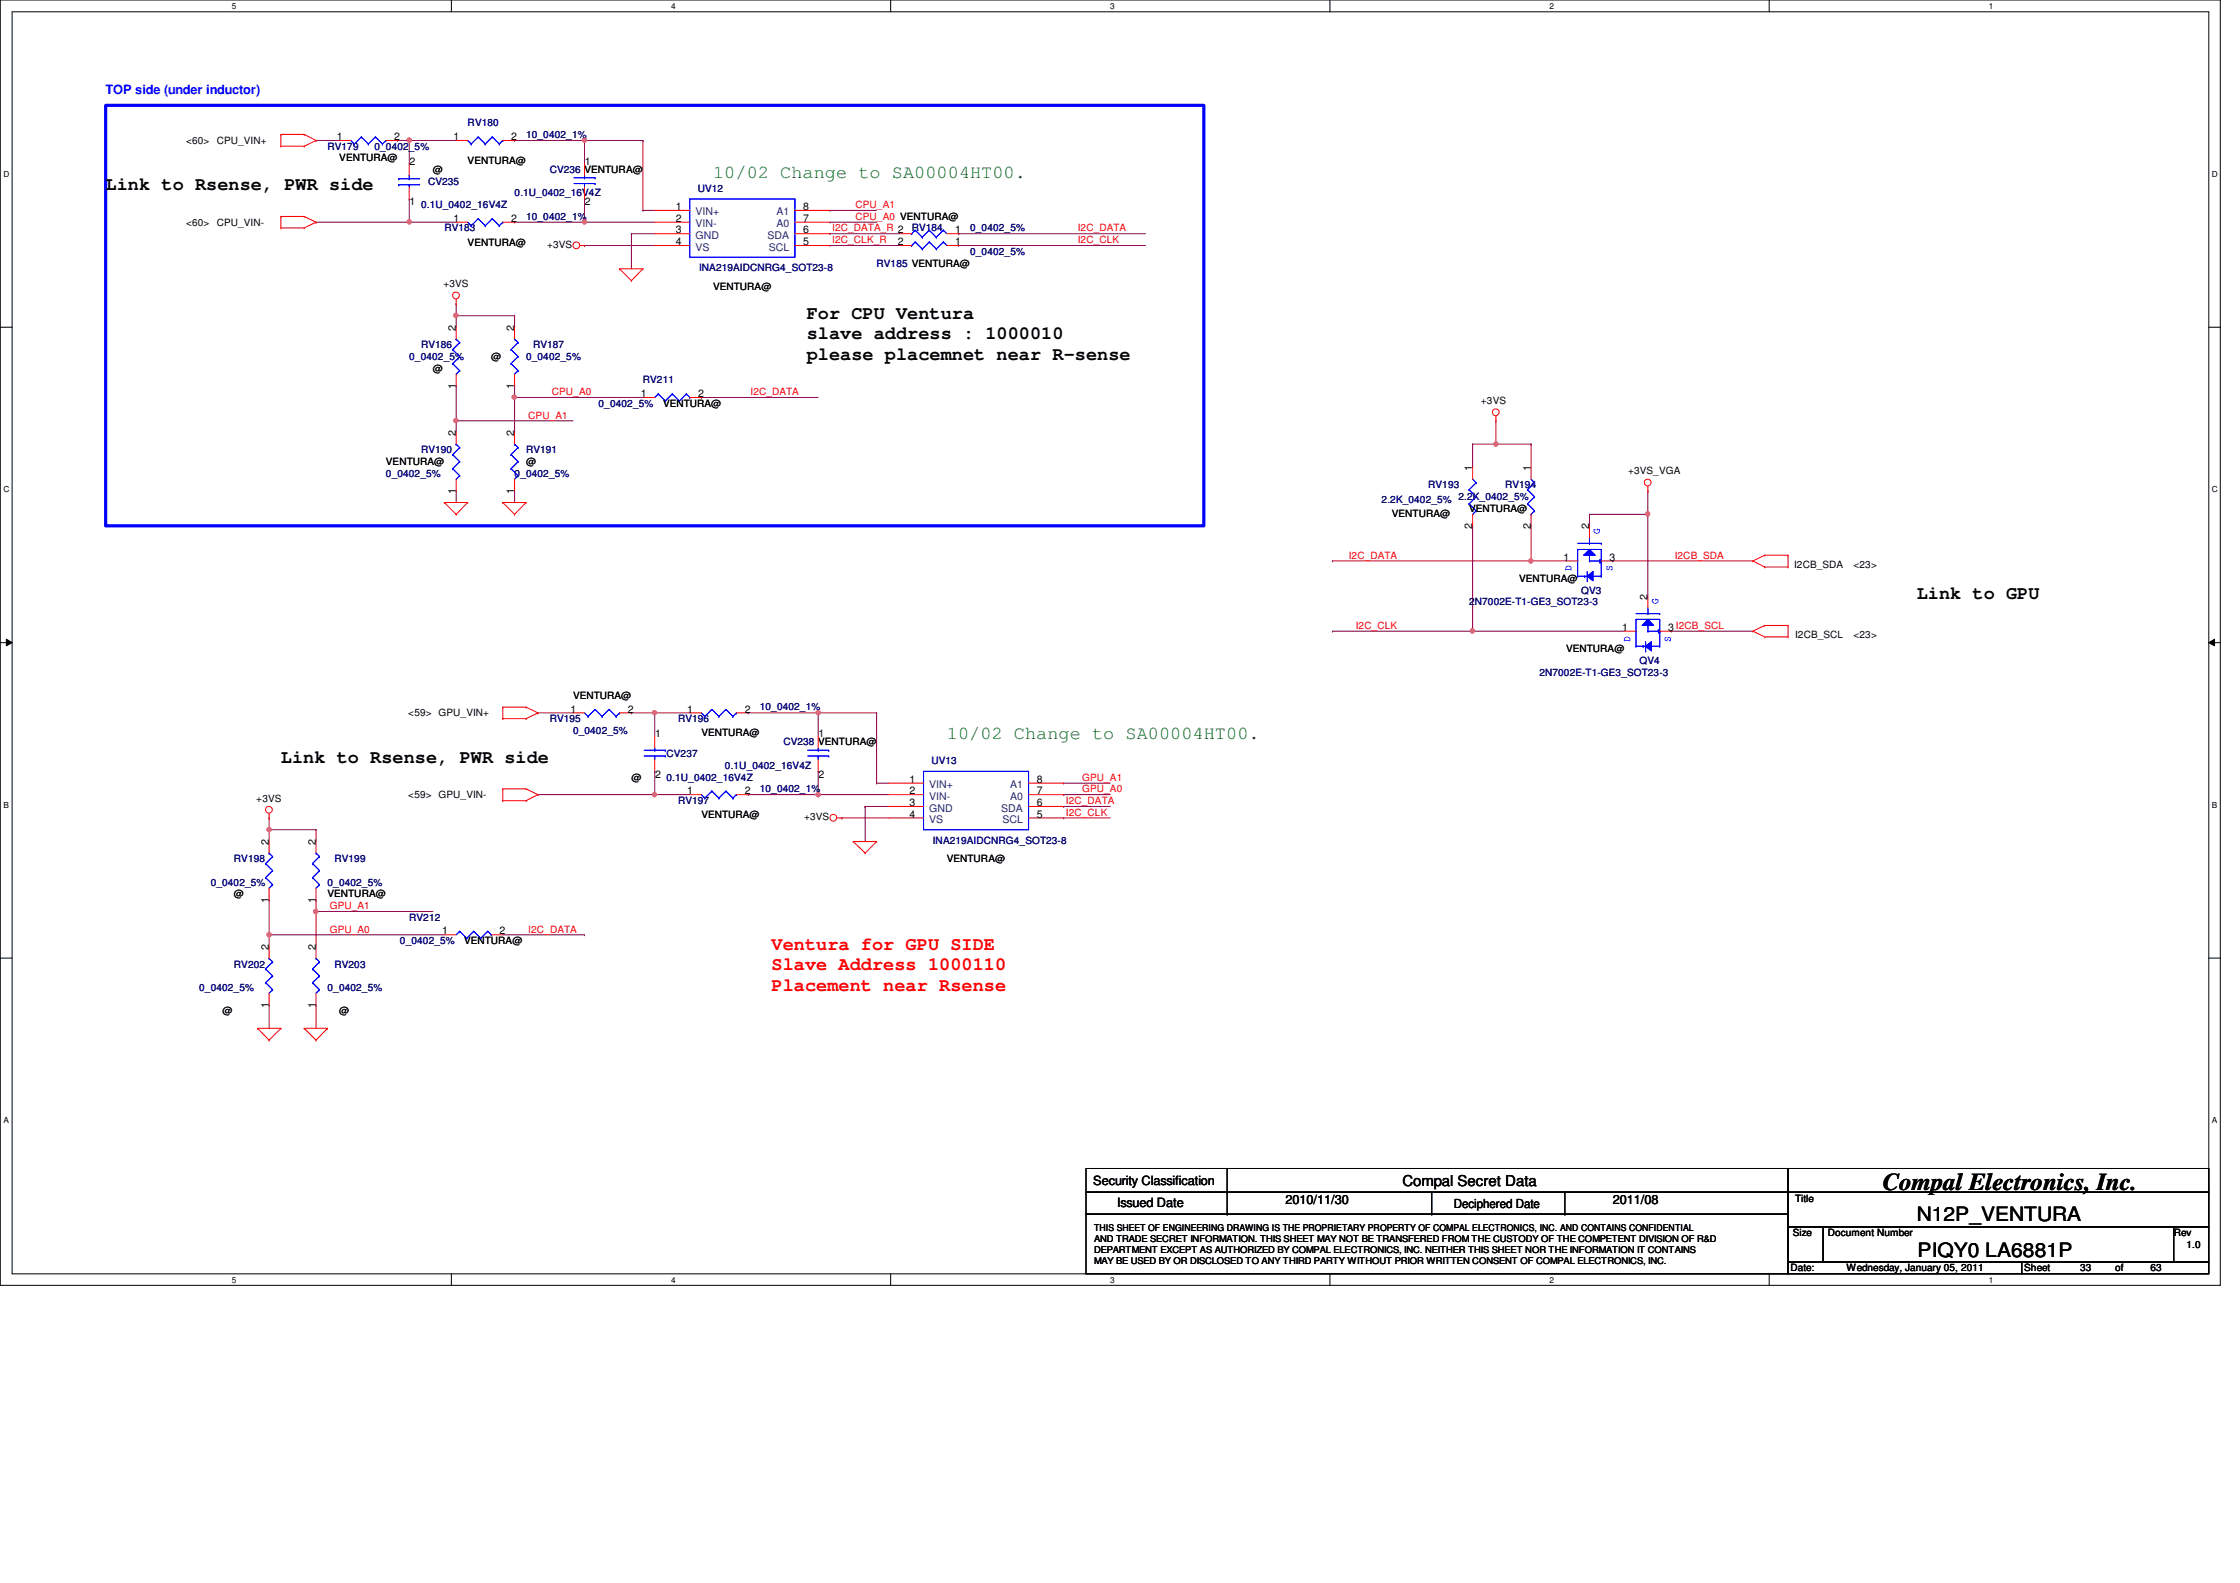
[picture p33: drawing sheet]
<svg xmlns="http://www.w3.org/2000/svg" width="297mm" height="210mm" viewBox="0 0 297 210" stroke-linecap="round" stroke-linejoin="round" font-family="sans-serif">
<defs><g id="words">
<text font-size="3.2" x="249.7" y="157.8">Compal Electronics, Inc.</text>
<g font-size="2.6">
<text x="254.2" y="162">N12P_VENTURA</text>
<text x="254.3" y="166.6">PIQY0 LA6881P</text>
</g>
<g font-size="2.5" fill="#008000">
<text x="94.6" y="23.7">10/02 Change to SA00004HT00.</text>
<text x="125.6" y="98">10/02 Change to SA00004HT00.</text>
</g>
<g font-size="2.5">
<text x="14" y="25.2">Link to Rsense, PWR side</text>
<text x="107" y="42.3">For CPU Ventura</text>
<text x="107" y="45">slave address : 1000010</text>
<text x="107" y="47.7">please placemnet near R-sense</text>
<text x="254.2" y="79.5">Link to GPU</text>
<text x="37.3" y="101.2">Link to Rsense, PWR side</text>
</g>
<g font-size="2.5" fill="#f00">
<text x="102.3" y="125.9">Ventura for GPU SIDE</text>
<text x="102.3" y="128.7">Slave Address 1000110</text>
<text x="102.3" y="131.4">Placement near Rsense</text>
</g>
<text font-size="2" x="186" y="157.2">Compal Secret Data</text>
<text font-size="1.7" fill="#00f" x="14" y="12.4">TOP side (under inductor)</text>
<g font-size="1.7">
<text x="144.9" y="157.1">Security Classification</text>
<text x="148.2" y="160.1">Issued Date</text>
<text x="170.5" y="159.6">2010/11/30</text>
<text x="192.8" y="160.1">Deciphered Date</text>
<text x="213.9" y="159.6">2011/08</text>
</g>
<g font-size="1.4">
<text x="44.7" y="18.6">1</text>
<text x="52.3" y="18.6">2</text>
<text x="54.3" y="21.8">2</text>
<text x="60.2" y="18.6">1</text>
<text x="67.8" y="18.6">2</text>
<text x="77.6" y="21.8">1</text>
<text x="54.3" y="27.2">1</text>
<text x="60.2" y="29.4">1</text>
<text x="67.8" y="29.4">2</text>
<text x="77.6" y="27.2">2</text>
<text x="89.6" y="27.9">1</text>
<text x="89.6" y="29.4">2</text>
<text x="106.5" y="29.4">7</text>
<text x="106.5" y="27.9">8</text>
<text x="89.6" y="32.5">4</text>
<text x="89.6" y="30.9">3</text>
<text x="106.5" y="32.5">5</text>
<text x="106.5" y="30.9">6</text>
<text x="119" y="32.5">2</text>
<text x="126.7" y="30.9">1</text>
<text x="126.7" y="32.5">1</text>
<text x="60.4" y="43.9" transform="rotate(-90 60.4 43.9)">2</text>
<text x="68.2" y="43.9" transform="rotate(-90 68.2 43.9)">2</text>
<text x="60.4" y="51.5" transform="rotate(-90 60.4 51.5)">1</text>
<text x="68.2" y="51.5" transform="rotate(-90 68.2 51.5)">1</text>
<text x="85" y="52.7">1</text>
<text x="92.6" y="52.7">2</text>
<text x="60.4" y="57.8" transform="rotate(-90 60.4 57.8)">2</text>
<text x="68.2" y="57.8" transform="rotate(-90 68.2 57.8)">2</text>
<text x="60.4" y="65.4" transform="rotate(-90 60.4 65.4)">1</text>
<text x="68.2" y="65.4" transform="rotate(-90 68.2 65.4)">1</text>
<text x="195.2" y="62.4" transform="rotate(-90 195.2 62.4)">1</text>
<text x="203" y="62.4" transform="rotate(-90 203 62.4)">1</text>
<text x="195.2" y="70.1" transform="rotate(-90 195.2 70.1)">2</text>
<text x="203" y="70.1" transform="rotate(-90 203 70.1)">2</text>
<text x="210.7" y="70.2" transform="rotate(-90 210.7 70.2)">2</text>
<text x="207.3" y="74.3">1</text>
<text x="213.4" y="74.3">3</text>
<text x="215.1" y="83.7">1</text>
<text x="218.5" y="79.5" transform="rotate(-90 218.5 79.5)">2</text>
<text x="221.2" y="83.7">3 I2CB_SCL</text>
<text x="75.6" y="94.5">1</text>
<text x="83.3" y="94.5">2</text>
<text x="91.1" y="94.5">1</text>
<text x="98.8" y="94.5">2</text>
<text x="86.9" y="97.8">1</text>
<text x="108.5" y="97.8">1</text>
<text x="86.9" y="103.1">2</text>
<text x="91.1" y="105.3">1</text>
<text x="98.8" y="105.3">2</text>
<text x="108.5" y="103.1">2</text>
<text x="120.6" y="103.8">1</text>
<text x="120.6" y="105.3">2</text>
<text x="120.6" y="106.9">3</text>
<text x="137.5" y="106.9">6</text>
<text x="137.5" y="105.3">7</text>
<text x="137.5" y="103.8">8</text>
<text x="35.6" y="112" transform="rotate(-90 35.6 112)">2</text>
<text x="41.9" y="112" transform="rotate(-90 41.9 112)">2</text>
<text x="120.6" y="108.4">4</text>
<text x="137.5" y="108.4">5</text>
<text x="35.6" y="119.7" transform="rotate(-90 35.6 119.7)">1</text>
<text x="41.9" y="119.7" transform="rotate(-90 41.9 119.7)">1</text>
<text x="35.6" y="126" transform="rotate(-90 35.6 126)">2</text>
<text x="41.9" y="126" transform="rotate(-90 41.9 126)">2</text>
<text x="58.6" y="123.9">1</text>
<text x="66.2" y="123.9">2</text>
<text x="35.6" y="133.6" transform="rotate(-90 35.6 133.6)">1</text>
<text x="41.9" y="133.6" transform="rotate(-90 41.9 133.6)">1</text>
</g>
<g font-size="1.4" fill="#004080">
<text x="92.2" y="28.6">VIN+</text>
<text x="103" y="28.6">A1</text>
<text x="92.2" y="30.1">VIN-</text>
<text x="92.2" y="33.2">VS</text>
<text x="92.2" y="31.7">GND</text>
<text x="101.8" y="31.7">SDA</text>
<text x="101.9" y="33.2">SCL</text>
<text x="103" y="30.1">A0</text>
<text x="123.2" y="104.5">VIN+</text>
<text x="123.2" y="106">VIN-</text>
<text x="123.2" y="107.6">GND</text>
<text x="132.8" y="107.6">SDA</text>
<text x="133.9" y="106">A0</text>
<text x="133.9" y="104.5">A1</text>
<text x="123.2" y="109.1">VS</text>
<text x="132.9" y="109.1">SCL</text>
</g>
<g font-size="1.4" fill="#00f">
<text x="212.1" y="70.8" transform="rotate(-90 212.1 70.8)">G</text>
<text x="208.4" y="75.8" transform="rotate(-90 208.4 75.8)">D</text>
<text x="213.8" y="75.8" transform="rotate(-90 213.8 75.8)">S</text>
<text x="219.9" y="80.1" transform="rotate(-90 219.9 80.1)">G</text>
<text x="216.2" y="85.1" transform="rotate(-90 216.2 85.1)">D</text>
<text x="221.6" y="85.1" transform="rotate(-90 221.6 85.1)">S</text>
</g>
<g font-size="1.3" fill="#000080">
<text x="62" y="16.7">RV180</text>
<text x="43.4" y="19.9">RV179</text>
<text x="49.7" y="19.9">0_0402_5%</text>
<text x="69.8" y="18.3">10_0402_1%</text>
<text x="72.9" y="22.9">CV236 VENTURA@</text>
<text x="55.8" y="27.6">0.1U_0402_16V4Z</text>
<text x="56.8" y="24.5">CV235</text>
<text x="68.2" y="26">0.1U_0402_16V4Z</text>
<text x="69.8" y="29.1">10_0402_1%</text>
<text x="92.5" y="25.4">UV12</text>
<text x="58.9" y="30.7">RV183</text>
<text x="92.7" y="35.9">INA219AIDCNRG4_SOT23-8</text>
<text x="116.2" y="35.3">RV185 VENTURA@</text>
<text x="120.9" y="30.7">RV184</text>
<text x="128.6" y="30.7">0_0402_5%</text>
<text x="128.6" y="33.8">0_0402_5%</text>
<text x="54.3" y="47.7">0_0402_5%</text>
<text x="55.8" y="46.2">RV186</text>
<text x="69.8" y="47.7">0_0402_5%</text>
<text x="70.7" y="46.2">RV187</text>
<text x="79.4" y="53.9">0_0402_5%</text>
<text x="85.3" y="50.8">RV211</text>
<text x="51.2" y="63.2">0_0402_5%</text>
<text x="55.8" y="60.1">RV190</text>
<text x="68.2" y="63.2">0_0402_5%</text>
<text x="69.8" y="60.1">RV191</text>
<text x="189.4" y="64.8">RV193</text>
<text x="199.6" y="64.8">RV194</text>
<text x="183.2" y="66.6">2.2K_0402_5% 2.2K_0402_5%</text>
<text x="194.8" y="80.3">2N7002E-T1-GE3_SOT23-3</text>
<text x="209.7" y="78.7">QV3</text>
<text x="204.1" y="89.6">2N7002E-T1-GE3_SOT23-3</text>
<text x="217.4" y="88">QV4</text>
<text x="72.9" y="95.8">RV195</text>
<text x="89.9" y="95.8">RV196</text>
<text x="100.7" y="94.2">10_0402_1%</text>
<text x="76" y="97.3">0_0402_5%</text>
<text x="88.4" y="100.4">CV237</text>
<text x="96.1" y="101.9">0.1U_0402_16V4Z</text>
<text x="103.9" y="98.8">CV238 VENTURA@</text>
<text x="123.5" y="101.3">UV13</text>
<text x="88.4" y="103.5">0.1U_0402_16V4Z</text>
<text x="89.9" y="106.6">RV197</text>
<text x="100.7" y="105.1">10_0402_1%</text>
<text x="123.7" y="111.9">INA219AIDCNRG4_SOT23-8</text>
<text x="27.9" y="117.4">0_0402_5%</text>
<text x="31" y="114.3">RV198</text>
<text x="43.4" y="117.4">0_0402_5%</text>
<text x="44.4" y="114.3">RV199</text>
<text x="53" y="125.2">0_0402_5%</text>
<text x="54.3" y="122.1">RV212</text>
<text x="26.4" y="131.4">0_0402_5%</text>
<text x="31" y="128.3">RV202</text>
<text x="43.4" y="131.4">0_0402_5%</text>
<text x="44.4" y="128.3">RV203</text>
</g>
<g font-size="1.3">
<text x="24.7" y="19">&lt;60&gt;</text>
<text x="28.7" y="19">CPU_VIN+</text>
<text x="45" y="21.4">VENTURA@</text>
<text x="57.4" y="22.9">@</text>
<text x="62" y="21.7">VENTURA@</text>
<text x="24.7" y="29.9">&lt;60&gt;</text>
<text x="28.7" y="29.9">CPU_VIN-</text>
<text x="62" y="32.6">VENTURA@</text>
<text x="72.6" y="32.9">+3VS</text>
<text x="58.8" y="38.1">+3VS</text>
<text x="94.6" y="38.4">VENTURA@</text>
<text x="65.1" y="47.7">@</text>
<text x="57.4" y="49.3">@</text>
<text x="87.9" y="53.9">VENTURA@</text>
<text x="196.4" y="53.6">+3VS</text>
<text x="51.2" y="61.7">VENTURA@</text>
<text x="69.8" y="61.7">@</text>
<text x="215.9" y="62.9">+3VS_VGA</text>
<text x="184.6" y="68.5">VENTURA@</text>
<text x="194.8" y="67.9">VENTURA@</text>
<text x="201.5" y="77.2">VENTURA@</text>
<text x="237.9" y="75.3">I2CB_SDA</text>
<text x="245.8" y="75.3">&lt;23&gt;</text>
<text x="207.7" y="86.4">VENTURA@</text>
<text x="238" y="84.6">I2CB_SCL</text>
<text x="245.8" y="84.6">&lt;23&gt;</text>
<text x="54.1" y="95">&lt;59&gt; GPU_VIN+</text>
<text x="76" y="92.7">VENTURA@</text>
<text x="93" y="97.6">VENTURA@</text>
<text x="34" y="106.3">+3VS</text>
<text x="54.1" y="105.8">&lt;59&gt; GPU_VIN-</text>
<text x="83.7" y="103.5">@</text>
<text x="93" y="108.5">VENTURA@</text>
<text x="106.6" y="108.8">+3VS</text>
<text x="31" y="119">@</text>
<text x="43.4" y="119">VENTURA@</text>
<text x="125.6" y="114.3">VENTURA@</text>
<text x="61.5" y="125.2">VENTURA@</text>
<text x="29.5" y="134.5">@</text>
<text x="45" y="134.5">@</text>
<text x="238" y="159.4">Title</text>
<text x="237.7" y="163.9">Size</text>
<text x="242.4" y="163.9">Document Number</text>
<text x="288.2" y="163.9">Rev</text>
<text x="289.9" y="165.5">1.0</text>
<text x="237.4" y="168.6">Date:</text>
<text x="244.9" y="168.6">Wednesday, January 05, 2011</text>
<text x="268.4" y="168.6">Sheet</text>
<text x="275.8" y="168.6">33</text>
<text x="280.5" y="168.6">of</text>
<text x="285.2" y="168.6">63</text>
</g>
<g font-size="1.3" fill="#f00">
<text x="113.4" y="29.2">CPU_A0 VENTURA@</text>
<text x="113.4" y="27.6">CPU_A1</text>
<text x="110.4" y="32.3">I2C_CLK_R</text>
<text x="110.4" y="30.7">I2C_DATA_R 2</text>
<text x="142.9" y="30.7">I2C_DATA</text>
<text x="142.9" y="32.3">I2C_CLK</text>
<text x="73.2" y="52.4">CPU_A0</text>
<text x="99.5" y="52.4">I2C_DATA</text>
<text x="70.1" y="55.5">CPU_A1</text>
<text x="178.9" y="74.1">I2C_DATA</text>
<text x="222.1" y="74.1">I2CB_SDA</text>
<text x="179.8" y="83.4">I2C_CLK</text>
<text x="141.3" y="106.6">I2C_DATA</text>
<text x="143.5" y="103.5">GPU_A1</text>
<text x="143.5" y="105.1">GPU_A0</text>
<text x="141.3" y="108.2">I2C_CLK</text>
<text x="43.7" y="123.7">GPU_A0</text>
<text x="43.7" y="120.6">GPU_A1</text>
<text x="70.1" y="123.7">I2C_DATA</text>
</g>
<g font-size="1.2">
<text x="145.1" y="167.6">MAY BE USED BY OR DISCLOSED TO ANY THIRD PARTY WITHOUT PRIOR WRITTEN CONSENT OF COMPAL ELECTRONICS, INC.</text>
<text x="145.1" y="163.2">THIS SHEET OF ENGINEERING DRAWING IS THE PROPRIETARY PROPERTY OF COMPAL ELECTRONICS, INC. AND CONTAINS CONFIDENTIAL</text>
<text x="145.1" y="164.7">AND TRADE SECRET INFORMATION. THIS SHEET MAY NOT BE TRANSFERED FROM THE CUSTODY OF THE COMPETENT DIVISION OF R&amp;D</text>
<text x="145.1" y="166.1">DEPARTMENT EXCEPT AS AUTHORIZED BY COMPAL ELECTRONICS, INC. NEITHER THIS SHEET NOR THE INFORMATION IT CONTAINS</text>
</g>
<g font-size="1.1">
<text x="30.7" y="1.2">5</text>
<text x="89" y="1.2">4</text>
<text x="147.2" y="1.2">3</text>
<text x="205.5" y="1.2">2</text>
<text x="263.7" y="1.2">1</text>
<text x=".5" y="23.5">D</text>
<text x="293.3" y="23.5">D</text>
<text x=".5" y="65.3">C</text>
<text x="293.3" y="65.3">C</text>
<text x=".5" y="107.1">B</text>
<text x="293.3" y="107.1">B</text>
<text x=".5" y="148.9">A</text>
<text x="293.3" y="148.9">A</text>
<text x="30.7" y="170.1">5</text>
<text x="89" y="170.1">4</text>
<text x="147.2" y="170.1">3</text>
<text x="205.5" y="170.1">2</text>
<text x="263.7" y="170.1">1</text>
</g>
</g></defs>
<path d="M0 0h294.4v170.4h-294.4zM1.6 1.6h291.3v167.3h-291.3z" fill="none" stroke="#000" stroke-width=".13"/>
<g fill="#fff">
<path d="M30.7 .2h.6v1.2h-.6z"/>
<path d="M30.7 169.1h.6v1.2h-.6z"/>
</g>
<path d="M59.9 0v1.6M59.9 168.9v1.6" fill="none" stroke="#000" stroke-width=".13"/>
<g fill="#fff">
<path d="M89 .2h.6v1.2h-.6z"/>
<path d="M89 169.1h.6v1.2h-.6z"/>
</g>
<path d="M118.1 0v1.6M118.1 168.9v1.6" fill="none" stroke="#000" stroke-width=".13"/>
<g fill="#fff">
<path d="M147.2 .2h.6v1.2h-.6z"/>
<path d="M147.2 169.1h.6v1.2h-.6z"/>
</g>
<path d="M176.4 0v1.6M176.4 168.9v1.6" fill="none" stroke="#000" stroke-width=".13"/>
<g fill="#fff">
<path d="M205.5 .2h.6v1.2h-.6z"/>
<path d="M205.5 169.1h.6v1.2h-.6z"/>
</g>
<path d="M234.6 0v1.6M234.6 168.9v1.6" fill="none" stroke="#000" stroke-width=".13"/>
<g fill="#fff">
<path d="M263.7 .2h.6v1.2h-.6z"/>
<path d="M263.7 169.1h.6v1.2h-.6z"/>
<path d="M.5 22.5h.7v1.2h-.7z"/>
<path d="M293.3 22.5h.8v1.2h-.8z"/>
<path d="M.5 64.3h.7v1.2h-.7z"/>
<path d="M293.3 64.3h.8v1.2h-.8z"/>
</g>
<path d="M0 43.4h1.6M292.9 43.4h1.6" fill="none" stroke="#000" stroke-width=".13"/>
<g fill="#fff">
<path d="M.5 106.1h.7v1.2h-.7z"/>
<path d="M293.3 106.1h.7v1.2h-.7z"/>
</g>
<path d="M0 85.2h1.6M.8 84.8l.8 .4-.8 .4zM292.9 85.2l.8-.4v.8zM292.9 85.2h1.6" fill="none" stroke="#000" stroke-width=".13"/>
<path d="M.8 84.8l.8 .4-.8 .4zM292.9 85.2l.8-.4v.8z" fill="#000"/>
<g fill="#fff">
<path d="M.5 148h.7v1.1h-.7z"/>
<path d="M293.3 148h.7v1.1h-.7z"/>
</g>
<path d="M0 127h1.6M292.9 127h1.6" fill="none" stroke="#000" stroke-width=".13"/>
<path d="M68.2 29.5h.1M77.5 26.4h.1M77.5 26.4v3.1h-9.3M110.1 32.6h.1M110.1 32.6h9.3M60.5 55.8h.1M60.5 55.8v1.6" fill="none" stroke="#800040" stroke-width=".13"/>
<circle cx="60.5" cy="55.8" r=".29" fill="#f0f"/>
<circle cx="60.5" cy="55.8" r=".29" fill="none" stroke="#f0f" stroke-width=".13"/>
<g fill="none" stroke="#800040" stroke-width=".13">
<path d="M77.5 18.6h.1M77.5 18.6v3.1M77.5 18.6h7.8M85.3 18.6h.1M85.3 18.6v9.3M54.3 26.4h.1M54.3 29.5h.1M54.3 29.5h6.2M54.3 26.4v3.1M85.3 27.9h.1M85.3 27.9h1.5M110.1 29.5h.1"/>
<path d="M110.1 27.9h.1M110.1 29.5h6.1M110.1 27.9h6.1M127.1 31h.1M127.1 32.6h.1M127.1 31h24.8M127.1 32.6h24.8M68.2 52.7h.1M68.2 52.7v4.7"/>
</g>
<circle cx="54.3" cy="29.4" r=".3" fill="#f0f"/>
<circle cx="54.3" cy="29.4" r=".3" fill="none" stroke="#f0f" stroke-width=".13"/>
<path d="M68.2 18.6h.1M68.2 18.6h9.3" fill="none" stroke="#800040" stroke-width=".13"/>
<circle cx="77.5" cy="18.6" r=".3" fill="#f0f"/>
<circle cx="77.5" cy="18.6" r=".3" fill="none" stroke="#f0f" stroke-width=".13"/>
<path d="M54.3 18.6h.1M54.3 18.6v3.1M54.3 18.6h6.2M60.5 40.3h.1M60.5 40.3v1.6M68.2 41.9h.1M68.2 41.9v1.5" fill="none" stroke="#800040" stroke-width=".13"/>
<circle cx="54.3" cy="18.6" r=".3" fill="#f0f"/>
<circle cx="54.3" cy="18.6" r=".3" fill="none" stroke="#f0f" stroke-width=".13"/>
<path d="M60.5 41.9h.1M60.5 41.9h7.7" fill="none" stroke="#800040" stroke-width=".13"/>
<circle cx="60.4" cy="41.8" r=".3" fill="#f0f"/>
<circle cx="60.4" cy="41.8" r=".3" fill="none" stroke="#f0f" stroke-width=".13"/>
<path d="M83.7 31h.1M83.7 31h3.1M83.7 31v4.6M68.2 52.7h.1M68.2 52.7h17.1" fill="none" stroke="#800040" stroke-width=".13"/>
<circle cx="68.2" cy="52.7" r=".3" fill="#f0f"/>
<circle cx="68.2" cy="52.7" r=".3" fill="none" stroke="#f0f" stroke-width=".13"/>
<g fill="none" stroke="#800040" stroke-width=".13">
<path d="M41.9 18.6h.1M41.9 18.6h3.1M52.7 18.6h.1M52.7 18.6h1.6M41.9 29.5h.1M41.9 29.5h12.4M77.5 32.6h.1M77.5 29.5h.1M77.5 29.5h9.3M77.5 32.6h9.3M110.1 31h.1M110.1 31h9.3"/>
<path d="M60.5 55.8h.1M60.5 51.1h.1M60.5 41.9h.1M60.5 55.8h15.5M60.5 41.9v1.5M60.5 51.1v4.7M68.2 51.1h.1M68.2 51.1v1.6M60.5 65.1h.1M60.5 65.1v1.5M68.2 65.1h.1M68.2 65.1v1.5"/>
</g>
<circle cx="77.5" cy="29.4" r=".3" fill="#f0f"/>
<circle cx="77.5" cy="29.4" r=".3" fill="none" stroke="#f0f" stroke-width=".13"/>
<path d="M35.7 119.3h.1M35.7 110h.1M35.7 110v1.6M35.7 119.3v6.2M41.9 119.3h.1M41.9 119.3v6.2M35.7 124h.1M41.9 120.9h.1" fill="none" stroke="#800040" stroke-width=".13"/>
<circle cx="35.7" cy="110" r=".29" fill="#f0f"/>
<circle cx="35.7" cy="110" r=".29" fill="none" stroke="#f0f" stroke-width=".13"/>
<path d="M35.7 110h.1M35.7 110h6.2M41.9 110h.1M41.9 110v1.6M35.7 124h.1M35.7 124h23.2" fill="none" stroke="#800040" stroke-width=".13"/>
<circle cx="35.7" cy="123.9" r=".3" fill="#f0f"/>
<circle cx="35.7" cy="123.9" r=".3" fill="none" stroke="#f0f" stroke-width=".13"/>
<path d="M35.7 108.5h.1M35.7 108.5v1.5M86.8 105.4h.1M86.8 105.4h4.7M35.7 133.3h.1M35.7 133.3v3.1M41.9 133.3h.1M41.9 133.3v3.1" fill="none" stroke="#800040" stroke-width=".13"/>
<circle cx="86.8" cy="105.4" r=".29" fill="#f0f"/>
<circle cx="86.8" cy="105.4" r=".29" fill="none" stroke="#f0f" stroke-width=".13"/>
<path d="M198.4 58.9h.1M198.4 58.9h4.6" fill="none" stroke="#800040" stroke-width=".13"/>
<circle cx="198.4" cy="58.9" r=".3" fill="#f0f"/>
<circle cx="198.4" cy="58.9" r=".3" fill="none" stroke="#f0f" stroke-width=".13"/>
<path d="M195.3 69.7h.1M195.3 69.7v14M203 74.4h.1M203 74.4h4.7M213.9 74.4h.1M213.9 74.4h18.5M195.3 83.7h.1M195.3 83.7h20.1M221.6 83.7h.1M221.6 83.7h10.8" fill="none" stroke="#800040" stroke-width=".13"/>
<circle cx="195.2" cy="83.6" r=".29" fill="#f0f"/>
<circle cx="195.2" cy="83.6" r=".29" fill="none" stroke="#f0f" stroke-width=".13"/>
<path d="M203 69.7h.1M203 69.7v4.7" fill="none" stroke="#800040" stroke-width=".13"/>
<circle cx="203" cy="74.4" r=".29" fill="#f0f"/>
<circle cx="203" cy="74.4" r=".29" fill="none" stroke="#f0f" stroke-width=".13"/>
<path d="M210.8 68.2h.1M210.8 68.2h7.7M210.8 68.2v1.5M218.5 65.1h.1M218.5 68.2h.1M218.5 65.1v13.9" fill="none" stroke="#800040" stroke-width=".13"/>
<circle cx="218.5" cy="68.2" r=".29" fill="#f0f"/>
<circle cx="218.5" cy="68.2" r=".29" fill="none" stroke="#f0f" stroke-width=".13"/>
<g fill="none" stroke="#800040" stroke-width=".13">
<path d="M195.3 58.9h.1M195.3 58.9v3.1M198.4 55.8h.1M198.4 55.8v3.1M203 58.9h.1M203 58.9v3.1M176.7 74.4h.1M176.7 74.4h26.3M71.3 94.5h.1M71.3 94.5h4.7M86.8 94.5h.1M86.8 94.5h4.7"/>
<path d="M176.7 83.7h.1M176.7 83.7h18.6"/>
</g>
<circle cx="86.8" cy="94.5" r=".29" fill="#f0f"/>
<circle cx="86.8" cy="94.5" r=".29" fill="none" stroke="#f0f" stroke-width=".13"/>
<path d="M86.8 94.5h.1M86.8 94.5v3.1M86.8 102.3h.1M86.8 102.3v3.1M41.9 120.9h.1M41.9 120.9h15.5" fill="none" stroke="#800040" stroke-width=".13"/>
<circle cx="41.9" cy="120.9" r=".3" fill="#f0f"/>
<circle cx="41.9" cy="120.9" r=".3" fill="none" stroke="#f0f" stroke-width=".13"/>
<g fill="none" stroke="#800040" stroke-width=".13">
<path d="M99.2 94.5h.1M99.2 94.5h17M108.5 94.5h.1M108.5 94.5v3.1M99.2 105.4h.1M108.5 102.3h.1M108.5 102.3v3.1h-9.3M141.1 108.5h.1M141.1 106.9h.1M141.1 103.8h.1M141.1 105.4h.1M141.1 108.5h6.1"/>
<path d="M141.1 106.9h6.1M141.1 105.4h6.1M141.1 103.8h6.1"/>
</g>
<circle cx="108.5" cy="94.5" r=".29" fill="#f0f"/>
<circle cx="108.5" cy="94.5" r=".29" fill="none" stroke="#f0f" stroke-width=".13"/>
<path d="M116.2 94.5h.1M116.2 94.5v9.3M108.5 105.4h.1M108.5 105.4h9.3M111.6 108.5h.1M111.6 108.5h6.2M114.7 106.9h.1M114.7 106.9v4.7M114.7 106.9h3.1M116.2 103.8h.1M116.2 103.8h1.6" fill="none" stroke="#800040" stroke-width=".13"/>
<circle cx="108.5" cy="105.4" r=".3" fill="#f0f"/>
<circle cx="108.5" cy="105.4" r=".3" fill="none" stroke="#f0f" stroke-width=".13"/>
<path d="M93 52.7h.1M93 52.7h15.5M195.3 58.9h.1M195.3 58.9h3.1M83.7 94.5h.1M83.7 94.5h3.1M71.3 105.4h.1M71.3 105.4h15.5M66.7 124h10.8M77.5 124h.1" fill="none" stroke="#800040" stroke-width=".13"/>
<g fill="none" stroke="#f00" stroke-width=".13">
<path d="M37.2 17.8h.1M37.2 19.4h.1M37.2 17.8h3.1M37.2 17.8v1.6M37.2 19.4h3.1M40.3 17.8h.1M40.3 19.4h.1M40.3 17.8l1.6 .8M41.9 18.6h.1M41.9 18.6l-1.6 .8M37.2 28.7h.1M37.2 30.2h.1"/>
<path d="M37.2 28.7v1.5M37.2 28.7h3.1M37.2 30.2h3.1M40.3 28.7h.1M40.3 30.2h.1M40.3 28.7l1.6 .8M41.9 29.5h.1M41.9 29.5l-1.6 .7M54.3 21.7v1.5M54.3 24.8v1.6M60.5 39.7v.6M60.5 29.5h1.5"/>
<path d="M66.7 29.5h1.5M76.9 32.6h.6M77.5 32.6h.1M77.5 21.7v1.5M77.5 24.8v1.6M82.2 35.6h.1M82.2 35.6h3.1M82.2 35.6l1.5 1.6M83.7 37.2h.1M85.3 35.6h.1M85.3 35.6l-1.6 1.6M119.4 31h1.5"/>
<path d="M125.6 31h1.5M60.5 40.3h.1M60.5 43.4v1.6M60.5 49.6v1.5M68.2 43.4v1.6M68.2 49.6v1.5M85.3 52.7h1.5M91.5 52.7h1.5M198.4 55.8h.1M198.4 55.2v.6M58.9 66.6h.1M58.9 66.6h3.1"/>
<path d="M58.9 66.6l1.6 1.6M60.5 68.2h.1M62 66.6h.1M62 66.6l-1.5 1.6M66.7 66.6h.1M66.7 66.6h3.1M66.7 66.6l1.5 1.6M68.2 68.2h.1M69.8 66.6h.1M69.8 66.6l-1.6 1.6M218.5 65.1h.1M218.5 64.5v.6"/>
<path d="M232.4 74.4h.1M232.4 74.4l1.6 .8M234 75.2h.1M234 73.6h.1M234 75.2h3.1M234 73.6l-1.6 .8M234 73.6h3.1M237.1 73.6h.1M237.1 75.2h.1M237.1 73.6v1.6M66.7 93.8h.1M66.7 95.3h.1"/>
<path d="M66.7 93.8v1.5M66.7 93.8h3.1M66.7 95.3h3.1M69.8 93.8h.1M69.8 95.3h.1M69.8 93.8l1.5 .7M71.3 94.5h.1M71.3 94.5l-1.5 .8M86.8 97.6v1.6M232.4 83.7h.1M232.4 83.7l1.6 .8M234 84.5h.1"/>
<path d="M234 82.9h.1M234 84.5h3.1M234 82.9l-1.6 .8M234 82.9h3.1M237.1 82.9h.1M237.1 84.5h.1M237.1 82.9v1.6M35.7 108.5h.1M35.7 107.9v.6M35.7 111.6v1.5M35.7 117.8v1.5M41.9 111.6v1.5"/>
<path d="M41.9 117.8v1.5M66.7 104.6h.1M66.7 106.2h.1M66.7 104.6h3.1M66.7 104.6v1.6M66.7 106.2h3.1M69.8 104.6h.1M69.8 106.2h.1M69.8 104.6l1.5 .8M71.3 105.4h.1M71.3 105.4l-1.5 .8M86.8 100.7v1.6"/>
<path d="M111 108.5h.6M111.6 108.5h.1M113.2 111.6h.1M113.2 111.6h3M113.2 111.6l1.5 1.5M114.7 113.1h.1M116.2 111.6h.1M116.2 111.6l-1.5 1.5M117.8 108.5h4.7M117.8 103.8h4.7M117.8 105.4h4.7M117.8 106.9h4.7"/>
<path d="M136.4 108.5h4.7M136.4 103.8h4.7M136.4 105.4h4.7M136.4 106.9h4.7M34.2 136.4h.1M34.2 136.4h3M34.2 136.4l1.5 1.5M35.7 137.9h.1M37.2 136.4h.1M37.2 136.4l-1.5 1.5M40.3 136.4h.1M40.3 136.4h3.1"/>
<path d="M40.3 136.4l1.6 1.5M41.9 137.9h.1M43.4 136.4h.1M43.4 136.4l-1.5 1.5"/>
<circle cx="60.5" cy="39.2" r=".45"/>
<circle cx="76.4" cy="32.5" r=".45"/>
<circle cx="198.3" cy="54.7" r=".45"/>
<circle cx="218.5" cy="64" r=".45"/>
<circle cx="35.7" cy="107.4" r=".45"/>
<circle cx="110.5" cy="108.4" r=".45"/>
</g>
<g fill="none" stroke="#000" stroke-width=".13">
<path d="M144 154.9h93.1v3.2h-93.1zM144 158.1h93.1v2.9h-93.1zM162.7 158.1h.1M162.7 154.9v6.1M189.9 158.1v2.9M207.5 158.1v2.9M237.1 154.9h55.8v3.2h-55.8zM237.1 158.1h55.8v4.6h-55.8zM144 161h93.1v7.9h-93.1zM162.7 161h.1M189.9 161h.1M207.5 161h.1"/>
<path d="M237.1 162.7h4.7v4.6h-4.7zM237.1 167.3h31v1.6h-31zM241.8 162.7h46.4v4.6h-46.4zM268.1 167.3h24.8v1.6h-24.8zM288.2 162.7h4.7v4.6h-4.7z"/>
</g>
<path d="M14 14h145.6v55.7h-145.6z" fill="none" stroke="#00f" stroke-width=".42"/>
<g fill="none" stroke="#00f" stroke-width=".13">
<path d="M52.9 23.7h.1M52.9 24.5h.1M52.9 23.7h2.8M52.9 24.5h2.8M54.3 24.5h.1M54.3 23.7h.1M54.3 23.2v.5M54.3 24.5v.3M62 29.5l.5 .4M62.5 29.9h.1M63.4 29h.1M63.4 29l-.9 .9"/>
<path d="M63.4 29l.9 .9M64.3 29.9h.1M65.3 29h.1M65.3 29l-1 .9M65.3 29l.9 .9M66.2 29.9h.1M66.7 29.5h.1M66.7 29.5l-.5 .4M76.1 24.3h2.8M76.1 23.6h2.8M77.5 23.6h.1M77.5 24.3h.1"/>
<path d="M77.5 23.2v.4M77.5 24.3v.5M78.9 24.3h.1M78.9 23.6h.1M120.9 31h.1M121.4 30.5h.1M121.4 30.5l.9 1M121.4 30.5l-.5 .5M122.3 31.5h.1M123.2 30.5h.1M123.2 30.5l1 1M123.2 30.5l-.9 1"/>
<path d="M124.2 31.5h.1M125.1 30.5h.1M125.1 30.5l.5 .5M125.1 30.5l-.9 1M60 48.2h.1M60 46.4h.1M60 48.2l1 .9M60 46.4l1 .9M60.5 45h.1M60.5 45l.5 .4M61 49.1h.1M61 47.3h.1"/>
<path d="M61 45.4h.1M61 49.1l-.5 .5M61 47.3l-1 .9M61 45.4l-1 1M67.8 48.2h.1M67.8 46.4h.1M67.8 48.2l.9 .9M67.8 46.4l.9 .9M68.2 45h.1M68.2 45l.5 .4M68.7 49.1h.1M68.7 47.3h.1"/>
<path d="M68.7 45.4h.1M68.7 49.1l-.5 .5M68.7 47.3l-.9 .9M68.7 45.4l-.9 1M87.3 52.2h.1M87.3 52.2l-.5 .5M87.3 52.2l.9 1M88.2 53.2h.1M89.2 52.2h.1M89.2 52.2l-1 1M89.2 52.2l.9 1M90.1 53.2h.1"/>
<path d="M91 52.2h.1M91 52.2l-.9 1M91 52.2l.5 .5M91.5 52.7h.1M85.4 99.5h2.8M86.8 99.5h.1M86.8 99.2v.3M88.2 99.5h.1M35.2 116.4h.1M35.2 114.5h.1M35.2 116.4l.9 .9M35.2 114.5l.9 .9"/>
<path d="M35.7 113.1h.1M35.7 113.1l.4 .5M36.1 117.3h.1M36.1 115.4h.1M36.1 113.6h.1M36.1 117.3l-.4 .5M36.1 115.4l-.9 1M36.1 113.6l-.9 .9M41.4 116.4h.1M41.4 114.5h.1M41.4 116.4l1 .9M41.4 114.5l1 .9"/>
<path d="M41.9 113.1h.1M41.9 113.1l.5 .5M42.4 117.3h.1M42.4 115.4h.1M42.4 113.6h.1M42.4 117.3l-.5 .5M42.4 115.4l-1 1M42.4 113.6l-1 .9M85.4 100.2h2.8M86.8 100.2h.1M86.8 100.2v.5M88.2 100.2h.1"/>
<path d="M122.5 102.3h13.9v7.7h-13.9z"/>
</g>
<path d="M218.5 82.1l.8 .8h-1.5z" fill="#00f"/>
<path d="M218.5 82.1l.8 .8h-1.5z" fill="none" stroke="#00f" stroke-width=".13"/>
<path d="M218.2 85.7l.8-.6v1.2z" fill="#00f"/>
<g fill="none" stroke="#00f" stroke-width=".13">
<path d="M217 82.1h.1M217 85.7h.1M217 82.1v3.6M217 82.1h3.1M217 81.4h3.1M217 85.7h1.2M217.9 85.7h.1M218.2 85.7l.8-.6v1.2zM218.2 86.3h.1M218.2 85.1v1.2M218.5 83.7h.1M218.5 82.9h.1"/>
<path d="M218.5 81.4h.1M218.5 83.7h1.6M218.5 80.6v.8M218.5 82.9v.8M219 85.7h.1M219 85.7h1.1M219.9 83.5h.1M219.9 83.8h.1M219.9 83.5h.2M219.9 83.5v.3M219.9 83.8h.2M220.1 82.1h.1"/>
<path d="M220.1 83.7h.1M220.1 81.4h.1M220.1 85.7h.1M220.1 83.8h.1M220.1 82.1v3.6"/>
</g>
<path d="M218.5 82.1l.8 .8h-1.5z" fill="#00f"/>
<path d="M218.5 82.1l.8 .8h-1.5z" fill="none" stroke="#00f" stroke-width=".13"/>
<path d="M218.2 85.7l.8-.6v1.2z" fill="#00f"/>
<g fill="none" stroke="#00f" stroke-width=".13">
<path d="M91.5 26.4h13.9v7.7h-13.9zM120.9 32.6h.1M121.4 32.1h.1M121.4 32.1l.9 .9M121.4 32.1l-.5 .5M122.3 33h.1M123.2 32.1h.1M123.2 32.1l1 .9M123.2 32.1l-.9 .9M124.2 33h.1M125.1 32.1h.1M125.1 32.1l.5 .5"/>
<path d="M125.1 32.1l-.9 .9M60.5 58.9h.1M60.5 58.9l.5 .5M61 59.4h.1M61 59.4l-1 .9M68.2 58.9h.1M68.2 58.9l.5 .5M68.7 59.4h.1M68.7 59.4l-.9 .9M60 62.1h.1M60 60.3h.1M60 62.1l1 1"/>
<path d="M60 60.3l1 .9M61 63.1h.1M61 61.2h.1M61 63.1l-.5 .4M61 61.2l-1 .9M67.8 62.1h.1M67.8 60.3h.1M67.8 62.1l.9 1M67.8 60.3l.9 .9M68.7 63.1h.1M68.7 61.2h.1M68.7 63.1l-.5 .4"/>
<path d="M68.7 61.2l-.9 .9M194.8 64.9h.1M194.8 66.8h.1M194.8 64.9l.9 1M194.8 66.8l.9 .9M195.3 68.2h.1M195.3 63.5l.4 .5M195.7 64h.1M195.7 65.9h.1M195.7 67.7h.1M195.7 64l-.9 .9M195.7 65.9l-.9 .9"/>
<path d="M195.7 67.7l-.4 .5M77.5 94.5l.5 .5M78 95h.1M78.9 94.1h.1M78.9 94.1l-.9 .9M78.9 94.1l.9 .9M79.8 95h.1M80.8 94.1h.1M80.8 94.1l-1 .9M80.8 94.1l.9 .9M81.7 95h.1M82.2 94.5h.1"/>
<path d="M82.2 94.5l-.5 .5M217 82.1h.1M217 85.7h.1M217 82.1v3.6M217 82.1h3.1M217 81.4h3.1M217 85.7h1.2M217.9 85.7h.1M218.2 85.7l.8-.6v1.2zM218.2 86.3h.1M218.2 85.1v1.2M218.5 83.7h.1"/>
<path d="M218.5 82.9h.1M218.5 81.4h.1M218.5 83.7h1.6M218.5 80.6v.8M218.5 82.9v.8M219 85.7h.1M219 85.7h1.1M219.9 83.5h.1M219.9 83.8h.1M219.9 83.5h.2M219.9 83.5v.3M219.9 83.8h.2"/>
<path d="M220.1 82.1h.1M220.1 83.7h.1M220.1 81.4h.1M220.1 85.7h.1M220.1 83.8h.1M220.1 82.1v3.6M35.2 130.3h.1M35.2 128.5h.1M35.2 130.3l.9 .9M35.2 128.5l.9 .9M35.7 127.1h.1M35.7 127.1l.4 .5"/>
<path d="M36.1 131.2h.1M36.1 129.4h.1M36.1 127.6h.1M36.1 131.2l-.4 .5M36.1 129.4l-.9 .9M36.1 127.6l-.9 .9"/>
</g>
<g fill="none" stroke="#f00" stroke-width=".13">
<path d="M86.8 27.9h4.7M86.8 32.6h4.7M86.8 29.5h4.7M86.8 31h4.7M105.4 27.9h4.7M105.4 32.6h4.7M105.4 29.5h4.7M105.4 31h4.7M119.4 32.6h1.5M125.6 32.6h1.5M60.5 57.4v1.5M68.2 57.4v1.5"/>
<path d="M60.5 63.5v1.6M68.2 63.5v1.6M195.3 62v1.5M195.3 68.2v1.5M218.5 79v1.6M76 94.5h1.5M82.2 94.5h1.5M215.4 83.7h1.6M220.1 83.7h1.5M35.7 125.5v1.6M35.7 131.7v1.6"/>
</g>
<path d="M210 73.6l.8-.7 .7 .7z" fill="#00f"/>
<path d="M210 73.6l.8-.7 .7 .7z" fill="none" stroke="#00f" stroke-width=".13"/>
<path d="M210.5 76.4l.7-.6v1.2z" fill="#00f"/>
<g fill="none" stroke="#00f" stroke-width=".13">
<path d="M209.2 72.9h.1M209.2 76.4h.1M209.2 72.9v3.5M209.2 72.9h3.1M209.2 72.1h3.1M209.2 76.4h1.3M210.1 76.4h.1M210.5 76.4l.7-.6v1.2zM210.5 77h.1M210.5 75.8v1.2M210.8 74.4h.1M210.8 73.6h.1"/>
<path d="M210.8 72.1h.1M210.8 74.4h1.5M210.8 71.3v.8M210.8 73.6v.8M211.2 76.4h.1M211.2 76.4h1.1M212.2 74.3h.1M212.2 74.5h.1M212.2 74.3v.2M212.3 72.9h.1M212.3 74.4h.1M212.3 72.1h.1"/>
<path d="M212.3 76.4h.1M212.3 74.5h.1M212.3 72.9v3.5"/>
</g>
<path d="M210 73.6l.8-.7 .7 .7z" fill="#00f"/>
<path d="M210 73.6l.8-.7 .7 .7z" fill="none" stroke="#00f" stroke-width=".13"/>
<path d="M210.5 76.4l.7-.6v1.2z" fill="#00f"/>
<g fill="none" stroke="#00f" stroke-width=".13">
<path d="M46.5 18.6l.5 .5M47 19.1h.1M47.9 18.2h.1M47.9 18.2l-.9 .9M47.9 18.2l.9 .9M48.8 19.1h.1M49.8 18.2h.1M49.8 18.2l-1 .9M49.8 18.2l.9 .9M50.7 19.1h.1M51.2 18.6h.1M51.2 18.6l-.5 .5"/>
<path d="M62 18.6l.5 .5M62.5 19.1h.1M63.4 18.2h.1M63.4 18.2l-.9 .9M63.4 18.2l.9 .9M64.3 19.1h.1M65.3 18.2h.1M65.3 18.2l-1 .9M65.3 18.2l.9 .9M66.2 19.1h.1M66.7 18.6h.1M66.7 18.6l-.5 .5"/>
<path d="M202.6 64.9h.1M202.6 66.8h.1M202.6 64.9l.9 1M202.6 66.8l.9 .9M203 68.2h.1M203 63.5l.5 .5M203.5 64h.1M203.5 65.9h.1M203.5 67.7h.1M203.5 64l-.9 .9M203.5 65.9l-.9 .9M203.5 67.7l-.5 .5"/>
<path d="M209.2 72.9h.1M209.2 76.4h.1M209.2 72.9v3.5M209.2 72.9h3.1M209.2 72.1h3.1M209.2 76.4h1.3M210.1 76.4h.1M210.5 76.4l.7-.6v1.2zM210.5 77h.1M210.5 75.8v1.2M210.8 74.4h.1M210.8 73.6h.1"/>
<path d="M210.8 72.1h.1M210.8 74.4h1.5M210.8 71.3v.8M210.8 73.6v.8M211.2 76.4h.1M211.2 76.4h1.1M212.2 74.3h.1M212.2 74.5h.1M212.2 74.3v.2M212.3 72.9h.1M212.3 74.4h.1M212.3 72.1h.1"/>
<path d="M212.3 76.4h.1M212.3 74.5h.1M212.3 72.9v3.5M93 94.5l.5 .5M93.5 95h.1M94.4 94.1h.1M94.4 94.1l-.9 .9M94.4 94.1l.9 .9M95.3 95h.1M96.3 94.1h.1M96.3 94.1l-1 .9M96.3 94.1l.9 .9"/>
<path d="M97.2 95h.1M97.7 94.5h.1M97.7 94.5l-.5 .5M107.1 99.5h2.8M108.5 99.5h.1M108.5 99.2v.3M109.9 99.5h.1M93 105.4l.5 .4M93.5 105.8h.1M94.4 104.9h.1M94.4 104.9l-.9 .9M94.4 104.9l.9 .9"/>
<path d="M95.3 105.8h.1M96.3 104.9h.1M96.3 104.9l-1 .9M96.3 104.9l.9 .9M97.2 105.8h.1M97.7 105.4h.1M97.7 105.4l-.5 .4M107.1 100.2h2.8M108.5 100.2h.1M108.5 100.2v.5M109.9 100.2h.1M41.4 130.3h.1"/>
<path d="M41.4 128.5h.1M41.4 130.3l1 .9M41.4 128.5l1 .9M41.9 127.1h.1M41.9 127.1l.5 .5M42.4 131.2h.1M42.4 129.4h.1M42.4 127.6h.1M42.4 131.2l-.5 .5M42.4 129.4l-1 .9M42.4 127.6l-1 .9M61 123.5h.1"/>
<path d="M61 123.5l-.5 .5M61 123.5l.9 .9M61.9 124.4h.1M62.8 123.5h.1M62.8 123.5l-.9 .9M62.8 123.5l1 .9M63.8 124.4h.1M64.7 123.5h.1M64.7 123.5l-.9 .9M64.7 123.5l.4 .5M65.1 124h.1"/>
</g>
<g fill="none" stroke="#f00" stroke-width=".13">
<path d="M45 18.6h1.5M51.2 18.6h1.5M60.5 18.6h1.5M66.7 18.6h1.5M203 62v1.5M203 68.2v1.5M207.7 74.4h1.5M210.8 69.7v1.6M212.3 74.4h1.6M91.5 94.5h1.5M97.7 94.5h1.5M108.5 97.6v1.6"/>
<path d="M91.5 105.4h1.5M97.7 105.4h1.5M108.5 100.7v1.6M41.9 125.5v1.6M41.9 131.7v1.6M58.9 124h1.6M65.1 124h1.6"/>
</g>
<circle cx="60.5" cy="55.8" r=".29" fill="#f0f"/>
<circle cx="60.5" cy="55.8" r=".29" fill="none" stroke="#f0f" stroke-width=".13"/>
<circle cx="54.3" cy="29.4" r=".3" fill="#f0f"/>
<circle cx="54.3" cy="29.4" r=".3" fill="none" stroke="#f0f" stroke-width=".13"/>
<circle cx="77.5" cy="18.6" r=".3" fill="#f0f"/>
<circle cx="77.5" cy="18.6" r=".3" fill="none" stroke="#f0f" stroke-width=".13"/>
<circle cx="54.3" cy="18.6" r=".3" fill="#f0f"/>
<circle cx="54.3" cy="18.6" r=".3" fill="none" stroke="#f0f" stroke-width=".13"/>
<circle cx="60.4" cy="41.8" r=".3" fill="#f0f"/>
<circle cx="60.4" cy="41.8" r=".3" fill="none" stroke="#f0f" stroke-width=".13"/>
<circle cx="68.2" cy="52.7" r=".3" fill="#f0f"/>
<circle cx="68.2" cy="52.7" r=".3" fill="none" stroke="#f0f" stroke-width=".13"/>
<circle cx="77.5" cy="29.4" r=".3" fill="#f0f"/>
<circle cx="77.5" cy="29.4" r=".3" fill="none" stroke="#f0f" stroke-width=".13"/>
<circle cx="35.7" cy="110" r=".29" fill="#f0f"/>
<circle cx="35.7" cy="110" r=".29" fill="none" stroke="#f0f" stroke-width=".13"/>
<circle cx="35.7" cy="123.9" r=".3" fill="#f0f"/>
<circle cx="35.7" cy="123.9" r=".3" fill="none" stroke="#f0f" stroke-width=".13"/>
<circle cx="86.8" cy="105.4" r=".29" fill="#f0f"/>
<circle cx="86.8" cy="105.4" r=".29" fill="none" stroke="#f0f" stroke-width=".13"/>
<circle cx="198.4" cy="58.9" r=".3" fill="#f0f"/>
<circle cx="198.4" cy="58.9" r=".3" fill="none" stroke="#f0f" stroke-width=".13"/>
<circle cx="195.2" cy="83.6" r=".29" fill="#f0f"/>
<circle cx="195.2" cy="83.6" r=".29" fill="none" stroke="#f0f" stroke-width=".13"/>
<circle cx="203" cy="74.4" r=".29" fill="#f0f"/>
<circle cx="203" cy="74.4" r=".29" fill="none" stroke="#f0f" stroke-width=".13"/>
<circle cx="218.5" cy="68.2" r=".29" fill="#f0f"/>
<circle cx="218.5" cy="68.2" r=".29" fill="none" stroke="#f0f" stroke-width=".13"/>
<circle cx="86.8" cy="94.5" r=".29" fill="#f0f"/>
<circle cx="86.8" cy="94.5" r=".29" fill="none" stroke="#f0f" stroke-width=".13"/>
<circle cx="41.9" cy="120.9" r=".3" fill="#f0f"/>
<circle cx="41.9" cy="120.9" r=".3" fill="none" stroke="#f0f" stroke-width=".13"/>
<circle cx="108.5" cy="94.5" r=".29" fill="#f0f"/>
<circle cx="108.5" cy="94.5" r=".29" fill="none" stroke="#f0f" stroke-width=".13"/>
<circle cx="108.5" cy="105.4" r=".3" fill="#f0f"/>
<circle cx="108.5" cy="105.4" r=".3" fill="none" stroke="#f0f" stroke-width=".13"/>
<use href="#words"/>
</svg>
